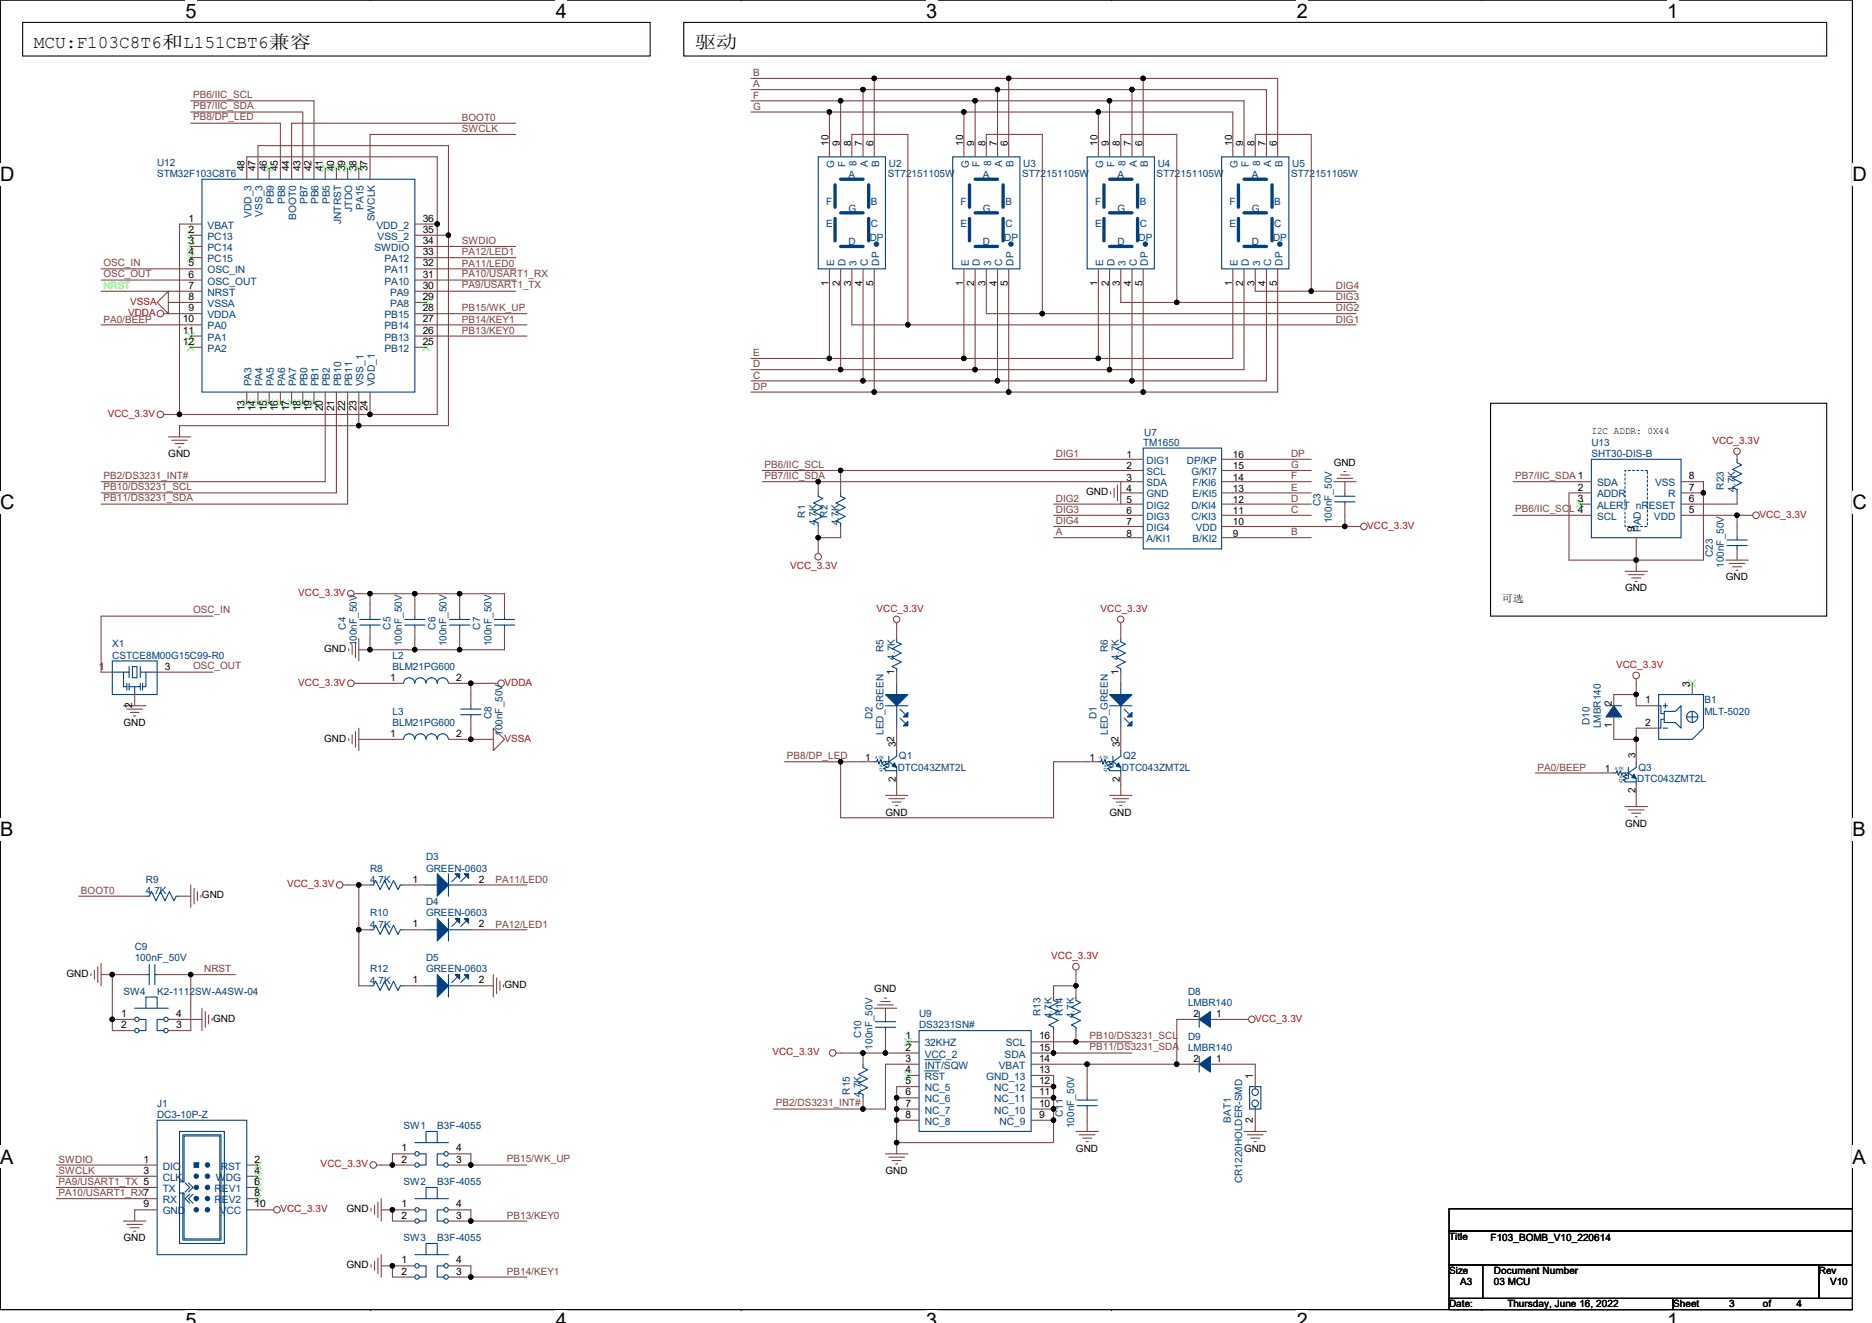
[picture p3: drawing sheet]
<svg xmlns="http://www.w3.org/2000/svg" width="297mm" height="210mm" viewBox="0 0 297 210" stroke-linecap="round" stroke-linejoin="round" font-family="sans-serif">
<defs><g id="words">
<g font-size="3.2">
<text x="29.4" y="2.8">5</text>
<text x="88.2" y="2.8">4</text>
<text x="147" y="2.8">3</text>
<text x="205.8" y="2.8">2</text>
<text x="264.5" y="2.8">1</text>
<text x="0" y="28.8">D</text>
<text x="293.9" y="28.8">D</text>
<text x="0" y="80.8">C</text>
<text x="293.9" y="80.8">C</text>
<text x="0" y="132.7">B</text>
<text x="293.9" y="132.7">B</text>
<text x="0" y="184.7">A</text>
<text x="293.9" y="184.7">A</text>
<text x="29.4" y="210.7">5</text>
<text x="88.2" y="210.7">4</text>
<text x="147" y="210.7">3</text>
<text x="205.8" y="210.7">2</text>
<text x="264.5" y="210.7">1</text>
</g>
<g font-size="2.8">
<text x="5.4" y="7.6">MCU:F103C8T6和L151CBT6兼容</text>
<text x="110.3" y="7.6">驱动</text>
</g>
<g font-size="1.6" fill="#804040">
<text x="30.6" y="15.5">PB6/IIC_SCL</text>
<text x="30.6" y="17.3">PB7/IIC_SDA</text>
<text x="119.5" y="17.4">G</text>
<text x="119.5" y="15.6">F</text>
<text x="119.5" y="13.9">A</text>
<text x="119.5" y="12.1">B</text>
<text x="30.6" y="19.1">PB8/DP_LED</text>
<text x="73.3" y="19.2">BOOT0</text>
<text x="73.3" y="21">SWCLK</text>
<text x="73.3" y="38.8">SWDIO</text>
<text x="73.3" y="40.5">PA12/LED1</text>
<text x="16.4" y="42.2">OSC_IN</text>
<text x="16.4" y="44">OSC_OUT</text>
<text x="73.3" y="44">PA10/USART1_RX</text>
<text x="73.3" y="45.8">PA9/USART1_TX</text>
<text x="73.3" y="42.3">PA11/LED0</text>
<text x="212" y="45.9">DIG4</text>
<text x="212" y="47.6">DIG3</text>
<text x="16.4" y="51.2">PA0/BEEP</text>
<text x="73.3" y="49.3">PB15/WK_UP</text>
<text x="73.3" y="51.2">PB14/KEY1</text>
<text x="73.3" y="53">PB13/KEY0</text>
<text x="212" y="49.4">DIG2</text>
<text x="212" y="51.2">DIG1</text>
<text x="119.5" y="58.3">D</text>
<text x="119.5" y="56.5">E</text>
<text x="119.5" y="61.9">DP</text>
<text x="119.5" y="60.1">C</text>
<text x="16.4" y="76">PB2/DS3231_INT#</text>
<text x="16.4" y="77.8">PB10/DS3231_SCL</text>
<text x="121.3" y="74.2">PB6/IIC_SCL</text>
<text x="121.3" y="76">PB7/IIC_SDA</text>
<text x="167.5" y="72.5">DIG1</text>
<text x="204.9" y="72.5">DP</text>
<text x="204.9" y="74.3">G</text>
<text x="204.9" y="76.1">F</text>
<text x="204.9" y="77.9">E</text>
<text x="240.4" y="76">PB7/IIC_SDA 1</text>
<text x="16.4" y="79.5">PB11/DS3231_SDA</text>
<text x="167.5" y="79.7">DIG2</text>
<text x="167.5" y="81.4">DIG3</text>
<text x="167.5" y="83.2">DIG4</text>
<text x="204.9" y="79.7">D</text>
<text x="204.9" y="81.4">C</text>
<text x="240.4" y="81.3">PB6/IIC_SCL 4</text>
<text x="167.5" y="85">A</text>
<text x="204.9" y="85">B</text>
<text x="30.6" y="97.3">OSC_IN</text>
<text x="30.6" y="106.2">OSC_OUT</text>
<text x="124.9" y="120.4">PB8/DP_LED</text>
<text x="244" y="122.3">PA0/BEEP</text>
<text x="12.8" y="141.9">BOOT0</text>
<text x="78.6" y="140.1">PA11/LED0</text>
<text x="78.6" y="147.2">PA12/LED1</text>
<text x="32.4" y="154.3">NRST</text>
<text x="172.9" y="164.9">PB10/DS3231_SCL</text>
<text x="172.9" y="166.7">PB11/DS3231_SDA</text>
<text x="123.1" y="175.6">PB2/DS3231_INT#</text>
<text x="9.3" y="184.6">SWDIO</text>
<text x="80.4" y="184.4">PB15/WK_UP</text>
<text x="9.3" y="186.3">SWCLK</text>
<text x="9.3" y="188">PA9/USART1_TX 5</text>
<text x="9.3" y="189.8">PA10/USART1_RX7</text>
<text x="80.4" y="193.4">PB13/KEY0</text>
<text x="80.4" y="202.3">PB14/KEY1</text>
</g>
<g font-size="1.6">
<text x="131.5" y="23.1" transform="rotate(-90 131.5 23.1)">10</text>
<text x="133.3" y="23.1" transform="rotate(-90 133.3 23.1)">9</text>
<text x="135" y="23.1" transform="rotate(-90 135 23.1)">8</text>
<text x="136.8" y="23.1" transform="rotate(-90 136.8 23.1)">7</text>
<text x="138.6" y="23.1" transform="rotate(-90 138.6 23.1)">6</text>
<text x="152.8" y="23.1" transform="rotate(-90 152.8 23.1)">10</text>
<text x="154.6" y="23.1" transform="rotate(-90 154.6 23.1)">9</text>
<text x="156.4" y="23.1" transform="rotate(-90 156.4 23.1)">8</text>
<text x="158.2" y="23.1" transform="rotate(-90 158.2 23.1)">7</text>
<text x="159.9" y="23.1" transform="rotate(-90 159.9 23.1)">6</text>
<text x="174.2" y="23.1" transform="rotate(-90 174.2 23.1)">10</text>
<text x="175.9" y="23.1" transform="rotate(-90 175.9 23.1)">9</text>
<text x="177.7" y="23.1" transform="rotate(-90 177.7 23.1)">8</text>
<text x="179.5" y="23.1" transform="rotate(-90 179.5 23.1)">7</text>
<text x="181.3" y="23.1" transform="rotate(-90 181.3 23.1)">6</text>
<text x="195.5" y="23.1" transform="rotate(-90 195.5 23.1)">10</text>
<text x="197.3" y="23.1" transform="rotate(-90 197.3 23.1)">9</text>
<text x="199" y="23.1" transform="rotate(-90 199 23.1)">8</text>
<text x="200.8" y="23.1" transform="rotate(-90 200.8 23.1)">7</text>
<text x="202.6" y="23.1" transform="rotate(-90 202.6 23.1)">6</text>
<text x="38.8" y="27.2" transform="rotate(-90 38.8 27.2)">48</text>
<text x="40.6" y="27.2" transform="rotate(-90 40.6 27.2)">47</text>
<text x="42.3" y="27.2" transform="rotate(-90 42.3 27.2)">46</text>
<text x="44.1" y="27.2" transform="rotate(-90 44.1 27.2)">45</text>
<text x="45.9" y="27.2" transform="rotate(-90 45.9 27.2)">44</text>
<text x="47.7" y="27.2" transform="rotate(-90 47.7 27.2)">43</text>
<text x="49.4" y="27.2" transform="rotate(-90 49.4 27.2)">42</text>
<text x="51.2" y="27.2" transform="rotate(-90 51.2 27.2)">41</text>
<text x="53" y="27.2" transform="rotate(-90 53 27.2)">40</text>
<text x="54.8" y="27.2" transform="rotate(-90 54.8 27.2)">39</text>
<text x="56.6" y="27.2" transform="rotate(-90 56.6 27.2)">38</text>
<text x="58.3" y="27.2" transform="rotate(-90 58.3 27.2)">37</text>
<text x="29.9" y="35.2">1</text>
<text x="67.1" y="35.2">36</text>
<text x="29.9" y="37">2</text>
<text x="29.9" y="38.7">3</text>
<text x="29.9" y="40.5">4</text>
<text x="67.1" y="37">35</text>
<text x="67.1" y="38.7">34</text>
<text x="67.1" y="40.5">33</text>
<text x="29.9" y="42.3">5</text>
<text x="29.9" y="44.1">6</text>
<text x="29.9" y="45.8">7</text>
<text x="29.9" y="47.6">8</text>
<text x="67.1" y="47.6">29</text>
<text x="67.1" y="45.8">30</text>
<text x="67.1" y="44.1">31</text>
<text x="67.1" y="42.3">32</text>
<text x="131.5" y="45.3" transform="rotate(-90 131.5 45.3)">1</text>
<text x="133.3" y="45.3" transform="rotate(-90 133.3 45.3)">2</text>
<text x="135" y="45.3" transform="rotate(-90 135 45.3)">3</text>
<text x="136.8" y="45.3" transform="rotate(-90 136.8 45.3)">4</text>
<text x="138.6" y="45.3" transform="rotate(-90 138.6 45.3)">5</text>
<text x="152.8" y="45.3" transform="rotate(-90 152.8 45.3)">1</text>
<text x="154.6" y="45.3" transform="rotate(-90 154.6 45.3)">2</text>
<text x="156.4" y="45.3" transform="rotate(-90 156.4 45.3)">3</text>
<text x="158.2" y="45.3" transform="rotate(-90 158.2 45.3)">4</text>
<text x="159.9" y="45.3" transform="rotate(-90 159.9 45.3)">5</text>
<text x="174.2" y="45.3" transform="rotate(-90 174.2 45.3)">1</text>
<text x="175.9" y="45.3" transform="rotate(-90 175.9 45.3)">2</text>
<text x="177.7" y="45.3" transform="rotate(-90 177.7 45.3)">3</text>
<text x="179.5" y="45.3" transform="rotate(-90 179.5 45.3)">4</text>
<text x="181.3" y="45.3" transform="rotate(-90 181.3 45.3)">5</text>
<text x="195.5" y="45.3" transform="rotate(-90 195.5 45.3)">1</text>
<text x="197.3" y="45.3" transform="rotate(-90 197.3 45.3)">2</text>
<text x="199" y="45.3" transform="rotate(-90 199 45.3)">3</text>
<text x="200.8" y="45.3" transform="rotate(-90 200.8 45.3)">4</text>
<text x="202.6" y="45.3" transform="rotate(-90 202.6 45.3)">5</text>
<text x="29" y="51.2">10</text>
<text x="29" y="53">11</text>
<text x="29.9" y="49.4">9</text>
<text x="67.1" y="53">26</text>
<text x="67.1" y="51.2">27</text>
<text x="67.1" y="49.4">28</text>
<text x="29" y="54.7">12</text>
<text x="67.1" y="54.7">25</text>
<text x="38.8" y="65.3" transform="rotate(-90 38.8 65.3)">13</text>
<text x="40.6" y="65.3" transform="rotate(-90 40.6 65.3)">14</text>
<text x="42.3" y="65.3" transform="rotate(-90 42.3 65.3)">15</text>
<text x="44.1" y="65.3" transform="rotate(-90 44.1 65.3)">16</text>
<text x="45.9" y="65.3" transform="rotate(-90 45.9 65.3)">17</text>
<text x="47.7" y="65.3" transform="rotate(-90 47.7 65.3)">18</text>
<text x="49.4" y="65.3" transform="rotate(-90 49.4 65.3)">19</text>
<text x="51.2" y="65.3" transform="rotate(-90 51.2 65.3)">20</text>
<text x="53" y="65.3" transform="rotate(-90 53 65.3)">21</text>
<text x="54.8" y="65.3" transform="rotate(-90 54.8 65.3)">22</text>
<text x="56.6" y="65.3" transform="rotate(-90 56.6 65.3)">23</text>
<text x="58.3" y="65.3" transform="rotate(-90 58.3 65.3)">24</text>
<text x="252.5" y="68.8">I2C ADDR: 0X44</text>
<text x="26.7" y="72.5">GND</text>
<text x="178.7" y="72.7">1</text>
<text x="178.7" y="74.5">2</text>
<text x="178.7" y="76.3">3</text>
<text x="195.6" y="72.7">16</text>
<text x="195.6" y="76.3">14</text>
<text x="195.6" y="74.5">15</text>
<text x="211.6" y="74">GND</text>
<text x="250.4" y="77.9">2</text>
<text x="268" y="76.1">8</text>
<text x="268" y="77.9">7</text>
<text x="172.3" y="78.6">GND</text>
<text x="178.7" y="78">4</text>
<text x="178.7" y="79.8">5</text>
<text x="178.7" y="81.6">6</text>
<text x="178.7" y="83.4">7</text>
<text x="195.6" y="83.4">10</text>
<text x="195.6" y="81.6">11</text>
<text x="195.6" y="79.8">12</text>
<text x="195.6" y="78">13</text>
<text x="250.4" y="79.6">3</text>
<text x="268" y="81.4">5</text>
<text x="268" y="79.6">6</text>
<text x="178.7" y="85.2">8</text>
<text x="195.6" y="85.2">9</text>
<text x="259.3" y="84.5" transform="rotate(-90 259.3 84.5)">9</text>
<text x="238.3" y="95.5">可选</text>
<text x="257.8" y="93.9">GND</text>
<text x="273.9" y="92.1">GND</text>
<text x="15.7" y="106.3">1</text>
<text x="26.2" y="106.3">3</text>
<text x="51.4" y="103.5">GND</text>
<text x="141.9" y="107.2" transform="rotate(-90 141.9 107.2)">1</text>
<text x="177.5" y="107.2" transform="rotate(-90 177.5 107.2)">1</text>
<text x="21" y="112.4" transform="rotate(-90 21 112.4)">2</text>
<text x="61.9" y="108.1">1</text>
<text x="72.4" y="108.1">2</text>
<text x="255.8" y="112" transform="rotate(-90 255.8 112)">2</text>
<text x="261" y="111.6">1</text>
<text x="268.1" y="109" transform="rotate(-90 268.1 109)">3</text>
<text x="19.6" y="115.2">GND</text>
<text x="51.4" y="117.7">GND</text>
<text x="61.9" y="117">1</text>
<text x="72.4" y="117">2</text>
<text x="142.2" y="118.6" transform="rotate(-90 142.2 118.6)">32</text>
<text x="177.7" y="118.6" transform="rotate(-90 177.7 118.6)">32</text>
<text x="255.8" y="115.6" transform="rotate(-90 255.8 115.6)">1</text>
<text x="261" y="115.2">2</text>
<text x="137.3" y="120.7">1</text>
<text x="142.2" y="124.1" transform="rotate(-90 142.2 124.1)">2</text>
<text x="172.9" y="120.7">1</text>
<text x="177.7" y="124.1" transform="rotate(-90 177.7 124.1)">2</text>
<text x="254.7" y="122.5">1</text>
<text x="259.5" y="125.9" transform="rotate(-90 259.5 125.9)">2</text>
<text x="259.5" y="120.4" transform="rotate(-90 259.5 120.4)">3</text>
<text x="140.5" y="129.4">GND</text>
<text x="176.1" y="129.4">GND</text>
<text x="257.8" y="131.2">GND</text>
<text x="32" y="142.6">GND</text>
<text x="65.5" y="140.1">1</text>
<text x="76" y="140.1">2</text>
<text x="65.5" y="147.2">1</text>
<text x="76" y="147.2">2</text>
<text x="10.5" y="155">GND</text>
<text x="19.2" y="161.4">1</text>
<text x="28" y="161.4">4</text>
<text x="65.5" y="156.1">1</text>
<text x="76" y="156.1">2</text>
<text x="80" y="156.8">GND</text>
<text x="138.7" y="157.5">GND</text>
<text x="189.4" y="161.4">2</text>
<text x="193" y="161.4">1</text>
<text x="19.2" y="163.2">2</text>
<text x="28" y="163.2">3</text>
<text x="33.8" y="162.2">GND</text>
<text x="143.7" y="165">1</text>
<text x="143.7" y="166.8">2</text>
<text x="164.9" y="165">16</text>
<text x="164.9" y="166.8">15</text>
<text x="143.7" y="172.1">5</text>
<text x="143.7" y="173.9">6</text>
<text x="143.7" y="168.5">3</text>
<text x="143.7" y="170.3">4</text>
<text x="164.9" y="168.5">14</text>
<text x="164.9" y="173.9">11</text>
<text x="164.9" y="172.1">12</text>
<text x="164.9" y="170.3">13</text>
<text x="189.4" y="168.6">2</text>
<text x="193" y="168.6">1</text>
<text x="198.8" y="171.2" transform="rotate(-90 198.8 171.2)">1</text>
<text x="143.7" y="175.6">7</text>
<text x="143.7" y="177.4">8</text>
<text x="164.9" y="177.4">9</text>
<text x="164.9" y="175.6">10</text>
<text x="198.8" y="178.2" transform="rotate(-90 198.8 178.2)">2</text>
<text x="22.8" y="184.5">1</text>
<text x="40.4" y="184.5">2</text>
<text x="63.7" y="182.8">1</text>
<text x="63.7" y="184.5">2</text>
<text x="72.4" y="182.8">4</text>
<text x="72.4" y="184.5">3</text>
<text x="170.7" y="182.8">GND</text>
<text x="197.4" y="182.8">GND</text>
<text x="22.8" y="186.3">3</text>
<text x="22.8" y="191.6">9</text>
<text x="40.4" y="188.1">6</text>
<text x="40.4" y="189.9">8</text>
<text x="40.4" y="186.3">4</text>
<text x="40.4" y="191.6">10</text>
<text x="63.7" y="191.6">1</text>
<text x="72.4" y="191.6">4</text>
<text x="140.5" y="186.3">GND</text>
<text x="19.6" y="197">GND</text>
<text x="55" y="192.4">GND</text>
<text x="63.7" y="193.4">2</text>
<text x="72.4" y="193.4">3</text>
<text x="229.9" y="196.8">Title</text>
<text x="236.5" y="197">F103_BOMB_V10_220614</text>
<text x="55" y="201.3">GND</text>
<text x="63.7" y="200.5">1</text>
<text x="63.7" y="202.3">2</text>
<text x="72.4" y="200.5">4</text>
<text x="72.4" y="202.3">3</text>
<text x="229.9" y="202.2">Size</text>
<text x="231.7" y="203.9">A3</text>
<text x="237" y="203.9">03 MCU</text>
<text x="237" y="202.2">Document Number</text>
<text x="288.6" y="202.2">Rev</text>
<text x="290.4" y="203.9">V10</text>
<text x="229.9" y="207.5">Date:</text>
<text x="239.2" y="207.5">Thursday, June 16, 2022</text>
<text x="265.5" y="207.5">Sheet</text>
<text x="274.4" y="207.5">3</text>
<text x="279.7" y="207.5">of</text>
<text x="285" y="207.5">4</text>
</g>
<g font-size="1.6" fill="#004080">
<text x="24.9" y="26.3">U12</text>
<text x="24.9" y="28.1">STM32F103C8T6</text>
<text x="132.4" y="26.7" transform="rotate(-90 132.4 26.7)">G</text>
<text x="134.2" y="26.5" transform="rotate(-90 134.2 26.5)">F</text>
<text x="134.6" y="28.3">A</text>
<text x="135.9" y="26.3" transform="rotate(-90 135.9 26.3)">8</text>
<text x="137.7" y="26.5" transform="rotate(-90 137.7 26.5)">A</text>
<text x="139.5" y="26.5" transform="rotate(-90 139.5 26.5)">B</text>
<text x="140.9" y="28.1">ST72151105W</text>
<text x="141" y="26.5">U2</text>
<text x="153.7" y="26.7" transform="rotate(-90 153.7 26.7)">G</text>
<text x="155.5" y="26.5" transform="rotate(-90 155.5 26.5)">F</text>
<text x="156" y="28.3">A</text>
<text x="157.3" y="26.3" transform="rotate(-90 157.3 26.3)">8</text>
<text x="159" y="26.5" transform="rotate(-90 159 26.5)">A</text>
<text x="160.8" y="26.5" transform="rotate(-90 160.8 26.5)">B</text>
<text x="162.2" y="28.1">ST72151105W</text>
<text x="162.4" y="26.5">U3</text>
<text x="175" y="26.7" transform="rotate(-90 175 26.7)">G</text>
<text x="176.8" y="26.5" transform="rotate(-90 176.8 26.5)">F</text>
<text x="177.3" y="28.3">A</text>
<text x="178.6" y="26.3" transform="rotate(-90 178.6 26.3)">8</text>
<text x="180.4" y="26.5" transform="rotate(-90 180.4 26.5)">A</text>
<text x="182.2" y="26.5" transform="rotate(-90 182.2 26.5)">B</text>
<text x="183.5" y="28.1">ST72151105W</text>
<text x="183.7" y="26.5">U4</text>
<text x="196.4" y="26.7" transform="rotate(-90 196.4 26.7)">G</text>
<text x="198.2" y="26.5" transform="rotate(-90 198.2 26.5)">F</text>
<text x="198.6" y="28.3">A</text>
<text x="199.9" y="26.3" transform="rotate(-90 199.9 26.3)">8</text>
<text x="201.7" y="26.5" transform="rotate(-90 201.7 26.5)">A</text>
<text x="203.5" y="26.5" transform="rotate(-90 203.5 26.5)">B</text>
<text x="204.9" y="28.1">ST72151105W</text>
<text x="205" y="26.5">U5</text>
<text x="39.9" y="34.6" transform="rotate(-90 39.9 34.6)">VDD_3</text>
<text x="41.7" y="34.4" transform="rotate(-90 41.7 34.4)">VSS_3</text>
<text x="43.5" y="32.4" transform="rotate(-90 43.5 32.4)">PB9</text>
<text x="45.2" y="32.4" transform="rotate(-90 45.2 32.4)">PB8</text>
<text x="47" y="34.9" transform="rotate(-90 47 34.9)">BOOT0</text>
<text x="48.8" y="32.4" transform="rotate(-90 48.8 32.4)">PB7</text>
<text x="50.6" y="32.4" transform="rotate(-90 50.6 32.4)">PB6</text>
<text x="52.3" y="32.4" transform="rotate(-90 52.3 32.4)">PB5</text>
<text x="54.1" y="35.6" transform="rotate(-90 54.1 35.6)">JNTRST</text>
<text x="55.9" y="33.6" transform="rotate(-90 55.9 33.6)">JTDO</text>
<text x="57.7" y="33.3" transform="rotate(-90 57.7 33.3)">PA15</text>
<text x="59.5" y="35.1" transform="rotate(-90 59.5 35.1)">SWCLK</text>
<text x="131.1" y="32.5">F</text>
<text x="134.6" y="33.6">G</text>
<text x="138.2" y="32.5">B</text>
<text x="152.4" y="32.5">F</text>
<text x="156" y="33.6">G</text>
<text x="159.5" y="32.5">B</text>
<text x="173.8" y="32.5">F</text>
<text x="177.3" y="33.6">G</text>
<text x="180.9" y="32.5">B</text>
<text x="195.1" y="32.5">F</text>
<text x="198.6" y="33.6">G</text>
<text x="202.2" y="32.5">B</text>
<text x="32.9" y="36.3">VBAT</text>
<text x="32.9" y="38.1">PC13</text>
<text x="32.9" y="39.8">PC14</text>
<text x="32.9" y="41.6">PC15</text>
<text x="59.4" y="39.8">SWDIO</text>
<text x="59.8" y="36.3">VDD_2</text>
<text x="59.9" y="38.1">VSS_2</text>
<text x="61" y="41.6">PA12</text>
<text x="131.1" y="36.1">E</text>
<text x="134.6" y="38.9">D</text>
<text x="138" y="38.2">DP</text>
<text x="138.2" y="36.1">C</text>
<text x="152.4" y="36.1">E</text>
<text x="156" y="38.9">D</text>
<text x="159.3" y="38.2">DP</text>
<text x="159.5" y="36.1">C</text>
<text x="173.8" y="36.1">E</text>
<text x="177.3" y="38.9">D</text>
<text x="180.7" y="38.2">DP</text>
<text x="180.9" y="36.1">C</text>
<text x="195.1" y="36.1">E</text>
<text x="198.6" y="38.9">D</text>
<text x="202" y="38.2">DP</text>
<text x="202.2" y="36.1">C</text>
<text x="32.9" y="43.4">OSC_IN</text>
<text x="32.9" y="45.2">OSC_OUT</text>
<text x="32.9" y="46.9">NRST</text>
<text x="61" y="45.2">PA10</text>
<text x="61" y="43.4">PA11</text>
<text x="61.9" y="46.9">PA9</text>
<text x="132.4" y="42.1" transform="rotate(-90 132.4 42.1)">E</text>
<text x="134.2" y="42.1" transform="rotate(-90 134.2 42.1)">D</text>
<text x="135.9" y="42.1" transform="rotate(-90 135.9 42.1)">3</text>
<text x="137.7" y="42.1" transform="rotate(-90 137.7 42.1)">C</text>
<text x="139.5" y="42.1" transform="rotate(-90 139.5 42.1)">DP</text>
<text x="153.7" y="42.1" transform="rotate(-90 153.7 42.1)">E</text>
<text x="155.5" y="42.1" transform="rotate(-90 155.5 42.1)">D</text>
<text x="157.3" y="42.1" transform="rotate(-90 157.3 42.1)">3</text>
<text x="159" y="42.1" transform="rotate(-90 159 42.1)">C</text>
<text x="160.8" y="42.1" transform="rotate(-90 160.8 42.1)">DP</text>
<text x="175" y="42.1" transform="rotate(-90 175 42.1)">E</text>
<text x="176.8" y="42.1" transform="rotate(-90 176.8 42.1)">D</text>
<text x="178.6" y="42.1" transform="rotate(-90 178.6 42.1)">3</text>
<text x="180.4" y="42.1" transform="rotate(-90 180.4 42.1)">C</text>
<text x="182.2" y="42.1" transform="rotate(-90 182.2 42.1)">DP</text>
<text x="196.4" y="42.1" transform="rotate(-90 196.4 42.1)">E</text>
<text x="198.2" y="42.1" transform="rotate(-90 198.2 42.1)">D</text>
<text x="199.9" y="42.1" transform="rotate(-90 199.9 42.1)">3</text>
<text x="201.7" y="42.1" transform="rotate(-90 201.7 42.1)">C</text>
<text x="203.5" y="42.1" transform="rotate(-90 203.5 42.1)">DP</text>
<text x="32.9" y="48.7">VSSA</text>
<text x="32.9" y="50.5">VDDA</text>
<text x="32.9" y="52.3">PA0</text>
<text x="61" y="52.3">PB14</text>
<text x="61" y="50.5">PB15</text>
<text x="61.9" y="48.7">PA8</text>
<text x="32.9" y="54.1">PA1</text>
<text x="32.9" y="55.8">PA2</text>
<text x="61" y="55.8">PB12</text>
<text x="61" y="54.1">PB13</text>
<text x="39.9" y="61.3" transform="rotate(-90 39.9 61.3)">PA3</text>
<text x="41.7" y="61.3" transform="rotate(-90 41.7 61.3)">PA4</text>
<text x="43.5" y="61.3" transform="rotate(-90 43.5 61.3)">PA5</text>
<text x="45.2" y="61.3" transform="rotate(-90 45.2 61.3)">PA6</text>
<text x="47" y="61.3" transform="rotate(-90 47 61.3)">PA7</text>
<text x="48.8" y="61.3" transform="rotate(-90 48.8 61.3)">PB0</text>
<text x="50.6" y="61.3" transform="rotate(-90 50.6 61.3)">PB1</text>
<text x="52.3" y="61.3" transform="rotate(-90 52.3 61.3)">PB2</text>
<text x="54.1" y="61.3" transform="rotate(-90 54.1 61.3)">PB10</text>
<text x="55.9" y="61.3" transform="rotate(-90 55.9 61.3)">PB11</text>
<text x="57.7" y="61.3" transform="rotate(-90 57.7 61.3)">VSS_1</text>
<text x="59.5" y="61.3" transform="rotate(-90 59.5 61.3)">VDD_1</text>
<text x="181.4" y="70.8">TM1650</text>
<text x="181.6" y="69.2">U7</text>
<text x="252.5" y="70.8">U13</text>
<text x="181.9" y="73.6">DIG1</text>
<text x="181.9" y="75.4">SCL</text>
<text x="181.9" y="77.2">SDA</text>
<text x="188.3" y="73.6">DP/KP</text>
<text x="189" y="75.4">G/KI7</text>
<text x="189.2" y="77.2">F/KI6</text>
<text x="252.5" y="72.5">SHT30-DIS-B</text>
<text x="253.4" y="77.2">SDA</text>
<text x="262.6" y="77.2">VSS</text>
<text x="273.6" y="77.7" transform="rotate(-90 273.6 77.7)">R23</text>
<text x="127.8" y="82.1" transform="rotate(-90 127.8 82.1)">R1</text>
<text x="129.5" y="83.4" transform="rotate(-90 129.5 83.4)">4.7K</text>
<text x="131.3" y="82.1" transform="rotate(-90 131.3 82.1)">R2</text>
<text x="133.1" y="83.4" transform="rotate(-90 133.1 83.4)">4.7K</text>
<text x="181.9" y="78.9">GND</text>
<text x="181.9" y="80.7">DIG2</text>
<text x="181.9" y="82.5">DIG3</text>
<text x="189" y="82.5">C/KI3</text>
<text x="189" y="80.7">D/KI4</text>
<text x="189.2" y="78.9">E/KI5</text>
<text x="209.5" y="80.4" transform="rotate(-90 209.5 80.4)">C3</text>
<text x="211.3" y="83" transform="rotate(-90 211.3 83)">100nF_50V</text>
<text x="253.4" y="79">ADDR</text>
<text x="253.4" y="80.7">ALERT nRESET</text>
<text x="253.4" y="82.5">SCL</text>
<text x="262.4" y="82.5">VDD</text>
<text x="264.7" y="79">R</text>
<text x="275.3" y="78.1" transform="rotate(-90 275.3 78.1)">4.7K</text>
<text x="181.9" y="84.3">DIG4</text>
<text x="181.9" y="86">A/KI1</text>
<text x="189.2" y="86">B/KI2</text>
<text x="189.8" y="84.3">VDD</text>
<text x="260.4" y="84.5" transform="rotate(-90 260.4 84.5)">PAD</text>
<text x="271.8" y="88.4" transform="rotate(-90 271.8 88.4)">C23</text>
<text x="273.6" y="90.1" transform="rotate(-90 273.6 90.1)">100nF_50V</text>
<text x="54.9" y="99.9" transform="rotate(-90 54.9 99.9)">C4</text>
<text x="62" y="99.9" transform="rotate(-90 62 99.9)">C5</text>
<text x="69.1" y="99.9" transform="rotate(-90 69.1 99.9)">C6</text>
<text x="76.2" y="99.9" transform="rotate(-90 76.2 99.9)">C7</text>
<text x="17.8" y="102.8">X1</text>
<text x="17.8" y="104.5">CSTCE8M00G15C99-R0</text>
<text x="56.6" y="102.6" transform="rotate(-90 56.6 102.6)">100nF_50V</text>
<text x="62.3" y="104.5">L2</text>
<text x="62.3" y="106.3">BLM21PG600</text>
<text x="63.8" y="102.6" transform="rotate(-90 63.8 102.6)">100nF_50V</text>
<text x="70.9" y="102.6" transform="rotate(-90 70.9 102.6)">100nF_50V</text>
<text x="78" y="102.6" transform="rotate(-90 78 102.6)">100nF_50V</text>
<text x="140.2" y="103.5" transform="rotate(-90 140.2 103.5)">R5</text>
<text x="142" y="104.7" transform="rotate(-90 142 104.7)">4.7K</text>
<text x="175.8" y="103.5" transform="rotate(-90 175.8 103.5)">R6</text>
<text x="177.5" y="104.7" transform="rotate(-90 177.5 104.7)">4.7K</text>
<text x="62.3" y="113.4">L3</text>
<text x="270.5" y="111.7">B1</text>
<text x="270.5" y="113.4">MLT-5020</text>
<text x="62.3" y="115.2">BLM21PG600</text>
<text x="78" y="114.2" transform="rotate(-90 78 114.2)">C8</text>
<text x="79.8" y="116.8" transform="rotate(-90 79.8 116.8)">100nF_50V</text>
<text x="138.4" y="114.2" transform="rotate(-90 138.4 114.2)">D2</text>
<text x="140.2" y="116.6" transform="rotate(-90 140.2 116.6)">LED_GREEN</text>
<text x="174" y="114.2" transform="rotate(-90 174 114.2)">D1</text>
<text x="175.8" y="116.6" transform="rotate(-90 175.8 116.6)">LED_GREEN</text>
<text x="252.2" y="115" transform="rotate(-90 252.2 115)">D10</text>
<text x="254" y="115.6" transform="rotate(-90 254 115.6)">LMBR140</text>
<text x="142.4" y="122.3">DTC043ZMT2L</text>
<text x="142.6" y="120.5">Q1</text>
<text x="178" y="122.3">DTC043ZMT2L</text>
<text x="178.2" y="120.5">Q2</text>
<text x="259.8" y="124.1">DTC043ZMT2L</text>
<text x="260" y="122.3">Q3</text>
<text x="67.6" y="136.5">D3</text>
<text x="23.2" y="140.1">R9</text>
<text x="23.2" y="141.9">4.7K</text>
<text x="58.7" y="138.3">R8</text>
<text x="58.7" y="140.1">4.7K</text>
<text x="67.6" y="143.7">D4</text>
<text x="67.6" y="138.3">GREEN-0603</text>
<text x="58.7" y="145.4">R10</text>
<text x="58.7" y="147.2">4.7K</text>
<text x="67.6" y="145.4">GREEN-0603</text>
<text x="21.4" y="150.8">C9</text>
<text x="21.4" y="152.5">100nF_50V</text>
<text x="58.7" y="154.3">R12</text>
<text x="67.6" y="152.5">D5</text>
<text x="67.6" y="154.3">GREEN-0603</text>
<text x="19.6" y="157.9">SW4</text>
<text x="24.9" y="157.9">K2-1112SW-A4SW-04</text>
<text x="58.7" y="156.1">4.7K</text>
<text x="145.8" y="161.4">U9</text>
<text x="165.1" y="161.3" transform="rotate(-90 165.1 161.3)">R13</text>
<text x="166.9" y="161.6" transform="rotate(-90 166.9 161.6)">4.7K</text>
<text x="168.7" y="161.3" transform="rotate(-90 168.7 161.3)">R14</text>
<text x="170.4" y="161.6" transform="rotate(-90 170.4 161.6)">4.7K</text>
<text x="188.5" y="157.9">D8</text>
<text x="188.5" y="159.7">LMBR140</text>
<text x="136.6" y="164.8" transform="rotate(-90 136.6 164.8)">C10</text>
<text x="138.4" y="166.6" transform="rotate(-90 138.4 166.6)">100nF_50V</text>
<text x="145.8" y="163.2">DS3231SN#</text>
<text x="146.7" y="166.1">32KHZ</text>
<text x="146.7" y="167.9">VCC_2</text>
<text x="159.4" y="167.9">SDA</text>
<text x="159.6" y="166.1">SCL</text>
<text x="188.5" y="165">D9</text>
<text x="188.5" y="166.8">LMBR140</text>
<text x="134.9" y="173.7" transform="rotate(-90 134.9 173.7)">R15</text>
<text x="146.7" y="169.6">INT/SQW</text>
<text x="146.7" y="171.4">RST</text>
<text x="146.7" y="173.2">NC_5</text>
<text x="156.5" y="171.4">GND_13</text>
<text x="157.7" y="173.2">NC_12</text>
<text x="158.5" y="169.6">VBAT</text>
<text x="24.9" y="175.7">J1</text>
<text x="24.9" y="177.4">DC3-10P-Z</text>
<text x="64" y="179.2">SW1</text>
<text x="69.4" y="179.2">B3F-4055</text>
<text x="136.6" y="174.1" transform="rotate(-90 136.6 174.1)">4.7K</text>
<text x="146.7" y="175">NC_6</text>
<text x="146.7" y="176.7">NC_7</text>
<text x="146.7" y="178.5">NC_8</text>
<text x="157.7" y="176.7">NC_10</text>
<text x="157.7" y="175">NC_11</text>
<text x="158.6" y="178.5">NC_9</text>
<text x="168.7" y="177.3" transform="rotate(-90 168.7 177.3)">C11</text>
<text x="170.4" y="179" transform="rotate(-90 170.4 179)">100nF_50V</text>
<text x="195.3" y="178.2" transform="rotate(-90 195.3 178.2)">BAT1</text>
<text x="25.8" y="185.6">DIO</text>
<text x="35" y="185.6">RST</text>
<text x="25.8" y="187.4">CLK</text>
<text x="25.8" y="189.2">TX</text>
<text x="25.8" y="191">RX</text>
<text x="34.1" y="189.2">REV1</text>
<text x="34.1" y="191">REV2</text>
<text x="34.3" y="187.4">WDG</text>
<text x="64" y="188.1">SW2</text>
<text x="69.4" y="188.1">B3F-4055</text>
<text x="197.1" y="187.7" transform="rotate(-90 197.1 187.7)">CR1220HOLDER-SMD</text>
<text x="25.8" y="192.7">GND</text>
<text x="34.9" y="192.7">VCC</text>
<text x="64" y="197">SW3</text>
<text x="69.4" y="197">B3F-4055</text>
</g>
<text font-size="1.6" fill="#0f0" x="16.4" y="45.9">NRST</text>
<g font-size="1.6" fill="#f00">
<text x="20.3" y="50.1">VDDA</text>
<text x="20.7" y="48.4">VSSA</text>
<text x="17.1" y="66.1">VCC_3.3V</text>
<text x="271.7" y="70.4">VCC_3.3V</text>
<text x="217" y="83.9">VCC_3.3V</text>
<text x="279.2" y="82.1">VCC_3.3V</text>
<text x="47.3" y="94.6">VCC_3.3V</text>
<text x="125.4" y="90.3">VCC_3.3V</text>
<text x="139.1" y="97.1">VCC_3.3V</text>
<text x="174.6" y="97.1">VCC_3.3V</text>
<text x="256.4" y="106">VCC_3.3V</text>
<text x="47.3" y="108.8">VCC_3.3V</text>
<text x="80" y="108.8">VDDA</text>
<text x="80" y="117.7">VSSA</text>
<text x="45.5" y="140.8">VCC_3.3V</text>
<text x="166.8" y="152.2">VCC_3.3V</text>
<text x="122.6" y="167.5">VCC_3.3V</text>
<text x="199.2" y="162.2">VCC_3.3V</text>
<text x="50.9" y="185.3">VCC_3.3V</text>
<text x="44.5" y="192.4">VCC_3.3V</text>
</g>
<g font-size=".7" fill="#004080">
<text x="138.9" y="120.5">4.7K</text>
<text x="140.1" y="122.5" transform="rotate(-90 140.1 122.5)">47K</text>
<text x="174.5" y="120.5">4.7K</text>
<text x="175.7" y="122.5" transform="rotate(-90 175.7 122.5)">47K</text>
<text x="256.2" y="122.3">4.7K</text>
<text x="257.4" y="124.3" transform="rotate(-90 257.4 124.3)">47K</text>
</g>
</g></defs>
<path d="M0 0h293.9v207.9h-293.9z" fill="none" stroke="#000" stroke-width=".17"/>
<g fill="#fff">
<path d="M29.4 0h1.8v3.5h-1.8z"/>
<path d="M29.4 207.9h1.8v2h-1.8z"/>
</g>
<path d="M58.8 0h.1M58.8 207.9h.1" fill="none" stroke="#000" stroke-width=".17"/>
<g fill="#fff">
<path d="M88.2 0h1.8v3.5h-1.8z"/>
<path d="M88.2 207.9h1.8v2h-1.8z"/>
</g>
<path d="M117.6 0h.1M117.6 207.9h.1" fill="none" stroke="#000" stroke-width=".17"/>
<g fill="#fff">
<path d="M147 0h1.7v3.5h-1.7z"/>
<path d="M147 207.9h1.7v2h-1.7z"/>
</g>
<path d="M176.4 0h.1M176.4 207.9h.1" fill="none" stroke="#000" stroke-width=".17"/>
<g fill="#fff">
<path d="M205.8 0h1.7v3.5h-1.7z"/>
<path d="M205.8 207.9h1.7v2h-1.7z"/>
</g>
<path d="M235.2 0h.1M235.2 207.9h.1" fill="none" stroke="#000" stroke-width=".17"/>
<g fill="#fff">
<path d="M264.5 0h1.8v3.5h-1.8z"/>
<path d="M264.5 207.9h1.8v2h-1.8z"/>
<path d="M0 26h2.3v3.5h-2.3z"/>
<path d="M293.9 26h2.3v3.5h-2.3z"/>
<path d="M0 77.9h2.3v3.5h-2.3z"/>
<path d="M293.9 77.9h2.3v3.5h-2.3z"/>
</g>
<path d="M0 52h.1M293.9 52h.1" fill="none" stroke="#000" stroke-width=".17"/>
<g fill="#fff">
<path d="M0 129.9h2.1v3.5h-2.1z"/>
<path d="M293.9 129.9h2.1v3.5h-2.1z"/>
</g>
<path d="M0 103.9h.1M293.9 103.9h.1" fill="none" stroke="#000" stroke-width=".17"/>
<g fill="#fff">
<path d="M0 181.9h2.2v3.5h-2.2z"/>
<path d="M293.9 181.9h2.2v3.5h-2.2z"/>
</g>
<path d="M3.6 3.6h99.6v5.3h-99.6zM108.5 3.6h181.4v5.3h-181.4zM236.5 64h53.4v33.8h-53.4zM0 155.9h.1M293.9 155.9h.1M229.9 191.9h64v3.5h-64zM229.9 195.4h64v5.3h-64zM229.9 200.7h5.4v5.4h-5.4zM229.9 206.1h35.6v1.8h-35.6zM235.3 200.7h53.3v5.4h-53.3zM265.5 206.1h28.4v1.8h-28.4zM288.6 200.7h5.3v5.4h-5.3z" fill="none" stroke="#000" stroke-width=".17"/>
<g fill="none" stroke="#804040" stroke-width=".17">
<path d="M30.3 19.6h14.2v8.8M30.3 16h19.5v12.4M30.3 17.8h17.7v10.6M81.8 19.6h-35.5v8.8M119.2 12.4h19.5M119.2 16h14.2M119.2 14.2h17.7M119.2 17.8h12.4M131.6 17.8v7.1M131.6 17.8h21.3M133.4 16v8.9M133.4 16h21.3"/>
<path d="M136.9 14.2v10.7M136.9 14.2h21.4M138.7 12.4v12.5M138.7 12.4h21.4M152.9 17.8v7.1M152.9 17.8h21.4M154.7 16v8.9M154.7 16h21.4M158.3 14.2v10.7M158.3 14.2h21.3M160.1 12.4h21.3M160.1 12.4v12.5"/>
<path d="M174.3 17.8h21.3v7.1M174.3 17.8v7.1M176.1 16h21.3v8.9M176.1 16v8.9M179.6 14.2h21.4v10.7M179.6 14.2v10.7M181.4 12.4h21.3v12.5M181.4 12.4v12.5M30.3 37.3h1.7M30.3 39.1h1.7M32 35.6h-3.5v30.2M39.2 28.4v-3.5h30.2v10.7"/>
<path d="M40.9 28.4v-5.3h30.3v14.2M42.7 26.7v1.7M51.6 26.7v1.7M53.4 26.7v1.7M55.2 26.7v1.7M56.9 26.7v1.7M65.8 39.1h16M65.8 37.3h5.4M65.8 35.6h3.6M69.4 35.6v30.2h-10.7M71.2 37.3v30.3h-14.3M81.8 21.3h-23.1v7.1"/>
<path d="M135.2 24.9v-3.6h8.9v30.3M156.5 24.9v-3.6h8.9v28.5M177.8 24.9v-3.6h8.9v26.7M199.2 24.9v-3.6h8.9v24.9M16 42.7h16M16 44.4h16M16 46.2h16M16 51.6h16M26 49.8h6M26.7 46.2v3.6l-1.8-1.8zM26.7 48h5.3M30.3 40.9h1.7"/>
<path d="M30.3 53.3h1.7M30.3 55.1h1.7M65.8 55.1h1.8M65.8 53.3h17.8M65.8 51.6h17.8M65.8 49.8h17.8M65.8 48h1.8M65.8 46.2h16M65.8 44.4h16M65.8 42.7h16M65.8 40.9h16M119.2 56.9h12.4"/>
<path d="M119.2 58.7h14.2M131.6 42.7v14.2M131.6 56.9h21.3M133.4 42.7v16M133.4 58.7h21.3M135.2 42.7v8.9h8.9M136.9 42.7v17.8M138.7 42.7v19.5M144.1 51.6h71.1M152.9 42.7v14.2M152.9 56.9h21.4M154.7 42.7v16"/>
<path d="M154.7 58.7h21.4M156.5 42.7v7.1h8.9M158.3 42.7v17.8M160.1 42.7v19.5M165.4 49.8h49.8M174.3 42.7v14.2M176.1 42.7v16M177.8 42.7v5.3h8.9M179.6 42.7v17.8M181.4 42.7v19.5M186.7 48h28.5M195.6 42.7v14.2h-21.3"/>
<path d="M197.4 42.7v16h-21.3M199.2 42.7v3.5h8.9M201 42.7v17.8h-21.4M202.7 42.7v19.5h-21.3M208.1 46.2h7.1M26 65.8h2.5M26.7 69.3h3.6M27.2 69.9h2.5M27.8 70.4h1.4M28.3 71h.4M28.5 65.8h30.2M39.2 62.2v1.8"/>
<path d="M40.9 62.2v1.8M42.7 62.2v1.8M44.5 62.2v1.8M46.3 62.2v1.8M48 62.2v1.8M49.8 62.2v1.8M51.6 62.2v14.3h-35.6M53.4 62.2v16h-37.4M55.2 62.2v17.8h-39.2M56.9 62.2v5.4M56.9 67.6h-28.4v1.7M58.7 62.2v3.6"/>
<path d="M119.2 60.5h17.7M119.2 62.2h19.5M120.9 74.7h12.5M120.9 76.5h8.9M129.8 76.5h51.6M129.8 78.2h.1M129.8 76.5v1.7M133.4 78.2h.1M133.4 74.7v3.5M133.4 74.7h48M136.9 60.5h21.4M138.7 62.2h21.4"/>
<path d="M158.3 60.5h21.3M160.1 62.2h21.3M167.2 72.9h14.2M176.2 78.1v.3M176.8 77.5v1.5M177.3 77v2.5M177.8 76.5v3.5M177.8 78.2h3.6M193.8 78.2h14.3M193.8 76.5h14.3M193.8 74.7h14.3M193.8 72.9h14.3"/>
<path d="M211.6 76.5h3.6M212.2 75.9h2.4M212.7 75.4h1.4M213.2 74.8h.4M213.4 76.5v1.7M240.1 76.5h12.4M252.5 78.2h-3.5v10.7h10.6M266.7 78.2h3.6M266.7 76.5h3.6v1.7M270.3 78.2v10.7h-10.7M275.6 72.2v.7M275.6 78.2v1.8h-8.9"/>
<path d="M275.6 72.9h.1M275.6 78.2h.1M33.8 97.8h-17.8v8.9h1.8M56.2 94.2h2.5M58.7 99.6v3.5M58.7 94.2v3.6M58.7 94.2h7.1M65.8 99.6v3.5M65.8 94.2v3.6M65.8 94.2h7.1M72.9 94.2h7.1v3.6M72.9 99.6v3.5"/>
<path d="M72.9 94.2v3.6M80 99.6v3.5h-7.1M129.8 85.3v2.5M129.8 83.6h.1M129.8 83.6v1.7M133.4 83.6h.1M133.4 83.6v1.7h-3.6M142.3 98.8v2.5M167.2 80h14.2M167.2 81.8h14.2M167.2 83.6h14.2M167.2 85.3h14.2"/>
<path d="M177.8 98.8v2.5M193.8 85.3h14.3M193.8 83.6h19.6M193.8 81.8h14.3M193.8 80h14.3M213.4 83.6h2.5M213.4 80v3.6M240.1 81.8h12.4M250.7 80h1.8M257.8 90.7h3.6M258.4 91.2h2.5M258.9 91.7h1.4"/>
<path d="M259.5 92.3h.3M259.6 85.3v3.6M259.6 88.9v1.8M266.7 81.8h8.9M273.9 88.9h3.5M274.4 89.4h2.5M274.9 90h1.4M275.5 90.5h.3M275.6 81.8v3.5M275.6 87.1v1.8M278.1 81.8h-2.5M17.8 106.7h.1"/>
<path d="M19.6 112h3.6M20.1 112.5h2.5M20.7 113.1h1.4M21.2 113.6h.3M21.4 110.2h.1M21.4 110.2v1.8M24.9 106.7h.1M24.9 106.7h8.9M55.3 103v.3M55.3 117.2v.3M55.9 102.4v1.4M55.9 116.6v1.5"/>
<path d="M56.2 108.5h7.8M56.4 101.9v2.5M56.4 116.1v2.5M56.9 103.1h1.8M56.9 101.3v3.6M56.9 115.6v3.5M56.9 117.3h7.1M58.7 103.1h7.1M65.8 103.1h7.1M71.2 108.5h3.5M71.2 117.3h3.5M74.7 113.8v3.5"/>
<path d="M74.7 108.5v3.5M74.7 108.5h4.3M74.7 117.3h3.6M78.3 115.6l1.7 1.7-1.7 1.8zM142.3 101.3h.1M142.3 106.7h.1M142.3 106.7v1.8M142.3 115.6v3.5M177.8 106.7v1.8M177.8 115.6v3.5M177.8 101.3h.1M177.8 106.7h.1"/>
<path d="M256.1 113.8v3.5h3.5M259.6 107.7v2.5M259.6 110.2h-3.5v1.8M259.6 117.3v3.6M259.6 110.2v1.8h3.6M263.2 115.6h-3.6v1.7M268.5 108.5v1.7M124.5 120.9h8.9M133.4 120.9h5.3M133.4 120.9v8.9h33.8v-8.9h7.1M140.5 126.2h3.6M141 126.8h2.5"/>
<path d="M141.6 127.3h1.4M142.1 127.8h.3M142.3 122.7v3.5M176.1 126.2h3.5M176.6 126.8h2.5M177.1 127.3h1.5M177.7 127.8h.3M177.8 122.7v3.5M243.6 122.7h12.5M257.8 128h3.6M258.4 128.5h2.5M258.9 129.1h1.4"/>
<path d="M259.5 129.6h.3M259.6 124.5v3.5M12.5 142.2h10.7M14.4 154.5v.4M15 154v1.4M15.5 153.4v2.5M16 152.9v3.6M16 154.7h1.8M17.8 154.7h5.4M17.8 154.7v7.1M23.2 142.2h.1M28.5 142.2h.1"/>
<path d="M28.5 142.2h1.8M30.3 154.7h-5.4M30.3 140.5v3.5M30.3 154.7v8.9h-3.6M30.3 154.7h7.1M30.8 141v2.5M31.3 141.5v1.5M31.9 142.1v.3M54.4 140.5h2.5M56.9 147.6h1.8M56.9 140.5h1.8M56.9 140.5v7.1"/>
<path d="M56.9 147.6v8.9h1.8M58.7 147.6h.1M58.7 140.5h.1M58.7 156.5h.1M64 147.6h.1M64 140.5h.1M64 156.5h.1M64 147.6h3.6M64 140.5h3.6M64 156.5h3.6M74.7 147.6h8.9M74.7 156.5h3.6"/>
<path d="M78.3 154.7v3.5M78.8 155.2v2.5M79.3 155.7v1.5M79.9 156.3v.3M83.6 140.5h-8.9M139.3 159.5h2.4M139.8 159h1.4M140.3 158.4h.4M167.2 158.2h.1M170.7 154v2.5M170.7 158.2h.1M170.7 156.5h-3.5v1.7"/>
<path d="M170.7 156.5v1.7M17.8 161.8v1.8h3.6M17.8 161.8h3.6M26.7 161.8h5.3M32 160v3.6M32.6 160.5v2.5M33.1 161.1v1.4M33.7 161.6v.4M122.7 176h14.2M132.7 167.1h4.2M136.9 167.1h3.6M136.9 167.1v1.8"/>
<path d="M136.9 174.2h.1M136.9 168.9h.1M136.9 174.2v1.8M138.7 160h3.6M140.5 160v1.8M140.5 163.6v3.5M140.5 167.1h5.3M142.3 174.2v1.8M142.3 176v1.8M142.3 177.8v3.6M142.3 174.2h3.5M142.3 176h3.5"/>
<path d="M144.1 165.4h1.7M144.1 170.7h1.7M145.8 168.9h-5.3v7.1h-3.6M145.8 172.5h-3.5v1.7M145.8 177.8h-3.5M163.6 177.8h3.6M163.6 176h3.6M163.6 174.2h3.6M163.6 172.5h3.6M163.6 170.7h3.6v1.8M163.6 168.9h8.9M163.6 167.1h3.6"/>
<path d="M163.6 165.4h7.1M167.2 163.6h.1M167.2 172.5v1.7M167.2 174.2v1.8M167.2 176v1.8M167.2 177.8v3.6h-24.9M167.2 163.6v3.5M167.2 167.1h12.4M170.7 179.6h3.6M170.7 163.6h.1M170.7 163.6v1.8M170.7 165.4h8.9"/>
<path d="M172.5 176v3.6M172.5 168.9v5.3M172.5 168.9h14.2M190.3 161.8h-3.6v7.1h3.6M192.1 161.8h1.7M192.1 168.9h1.7M193.8 168.9h5.4v3.6M193.8 161.8h4.3M197.4 179.6h3.6M199.2 176v3.6M8.9 184.9h16M8.9 186.7h16"/>
<path d="M8.9 188.5h16M8.9 190.2h16M19.6 193.8h3.6M20.1 194.3h2.5M20.7 194.9h1.4M21.2 195.4h.3M24.9 192h-3.5v1.8M39.2 192h4.2M39.2 184.9h1.7M39.2 186.7h1.7M39.2 188.5h1.7M39.2 190.2h1.7"/>
<path d="M58.9 191.9v.3M59.4 191.3v1.4M59.8 184.9h2.5M60 190.8v2.5M60 199.7v2.5M60.5 190.2v3.6M60.5 199.1v3.6M60.5 192h1.8M62.3 192h3.5M62.3 192v1.8h3.5M65.8 183.1h-3.5v1.8h3.5M71.2 192h3.5v1.8h8.9"/>
<path d="M71.2 193.8h3.5M71.2 183.1h3.5v1.8h8.9M71.2 184.9h3.5M140.5 183.1h3.6M141 183.7h2.5M141.6 184.2h1.4M142.1 184.7h.3M142.3 181.4v1.7M171.3 180.1h2.5M171.8 180.6h1.4M172.3 181.2h.4M197.9 180.1h2.5"/>
<path d="M198.5 180.6h1.4M199 181.2h.3M58.9 200.7v.4M59.4 200.2v1.4M60.5 200.9h1.8M62.3 200.9h3.5M62.3 200.9v1.8h3.5M71.2 200.9h3.5v1.8h8.9M71.2 202.7h3.5"/>
<circle cx="25.4" cy="49.8" r=".52"/>
<circle cx="25.4" cy="65.8" r=".52"/>
<circle cx="275.6" cy="71.6" r=".52"/>
<circle cx="55.7" cy="94.2" r=".52"/>
<circle cx="129.8" cy="88.4" r=".52"/>
<circle cx="142.3" cy="98.3" r=".52"/>
<circle cx="177.8" cy="98.3" r=".52"/>
<circle cx="216.4" cy="83.6" r=".52"/>
<circle cx="278.6" cy="81.8" r=".52"/>
<circle cx="55.7" cy="108.4" r=".52"/>
<circle cx="79.5" cy="108.4" r=".52"/>
<circle cx="259.6" cy="107.2" r=".52"/>
<circle cx="53.9" cy="140.5" r=".52"/>
<circle cx="170.7" cy="153.4" r=".52"/>
<circle cx="132.1" cy="167.1" r=".52"/>
<circle cx="198.6" cy="161.8" r=".52"/>
<circle cx="43.9" cy="192" r=".52"/>
<circle cx="59.2" cy="184.9" r=".52"/>
</g>
<g fill="#004080" stroke="#004080" stroke-width=".17">
<path d="M176.1 110.2h3.5l-1.8 1.8z" fill-rule="evenodd"/>
<path d="M179.6 113.1v.7h-.7z" fill-rule="evenodd"/>
<path d="M178.9 115.2l.7-.7v.7z" fill-rule="evenodd"/>
<path d="M69.4 145.8l1.8 1.8-1.8 1.8z" fill-rule="evenodd"/>
<path d="M72.2 145.8h.7v.7z" fill-rule="evenodd"/>
<path d="M73.7 145.8h.7v.7z" fill-rule="evenodd"/>
<path d="M177.5 121.1l.3 .7-.7-.2z" fill-rule="evenodd"/>
<path d="M69.4 138.7l1.8 1.8-1.8 1.7z" fill-rule="evenodd"/>
<path d="M72.2 138.7h.7v.7z" fill-rule="evenodd"/>
<path d="M73.7 138.7h.7v.7z" fill-rule="evenodd"/>
<path d="M256.1 112l1.2 1.8h-2.5z" fill-rule="evenodd"/>
<path d="M259.3 122.9l.3 .7-.7-.2z" fill-rule="evenodd"/>
<path d="M69.4 154.7l1.8 1.8-1.8 1.7z" fill-rule="evenodd"/>
<path d="M72.2 154.7h.7v.7z" fill-rule="evenodd"/>
<path d="M73.7 154.7h.7v.7z" fill-rule="evenodd"/>
<path d="M30.8 184.6v.7h.7v-.7z" fill-rule="evenodd"/>
<path d="M140.5 110.2h3.6l-1.8 1.8z" fill-rule="evenodd"/>
<path d="M144.1 113.1v.7h-.8z" fill-rule="evenodd"/>
<path d="M143.3 115.2l.8-.7v.7z" fill-rule="evenodd"/>
<path d="M190.3 161.8l1.8-1.3v2.5z" fill-rule="evenodd"/>
<path d="M141.9 121.1l.4 .7-.7-.2z" fill-rule="evenodd"/>
<path d="M190.3 168.9l1.8-1.2v2.5z" fill-rule="evenodd"/>
<circle cx="203.1" cy="38.7" r=".35"/>
<circle cx="31.1" cy="190.2" r=".35"/>
<circle cx="31.1" cy="188.5" r=".35"/>
<circle cx="31.1" cy="186.7" r=".35"/>
<circle cx="32.9" cy="184.9" r=".35"/>
<circle cx="32.9" cy="186.7" r=".35"/>
<circle cx="32.9" cy="188.5" r=".35"/>
<circle cx="32.9" cy="190.2" r=".35"/>
<circle cx="31.1" cy="192" r=".35"/>
<circle cx="32.9" cy="192" r=".35"/>
<circle cx="181.7" cy="38.7" r=".35"/>
<circle cx="139.1" cy="38.7" r=".35"/>
<circle cx="160.4" cy="38.7" r=".35"/>
</g>
<g fill="none" stroke="#004080" stroke-width=".17">
<path d="M32 28.4h33.8v33.8h-33.8zM129.8 24.9h10.7v17.8h-10.7zM151.2 24.9h10.6v17.8h-10.6zM172.5 24.9h10.7v17.8h-10.7zM193.8 24.9h10.7v17.8h-10.7zM129.8 78.2v.6l.8 .3-1.5 .7 1.5 .7-1.5 .8 1.5 .7-1.5 .7 .7 .3v.6M133.4 78.2v.6l.7 .3-1.4 .7 1.4 .7-1.4 .8 1.4 .7-1.4 .7 .7 .3v.6M181.4 71.1h12.4v16h-12.4zM211.8 78.8h3.2M211.8 79.7h3.2M213.4 79.7v.3M213.4 78.2v.6"/>
<path d="M252.5 72.9h14.2v12.4h-14.2zM275.6 72.9v.5l.7 .4-1.4 .7 1.4 .7-1.4 .7 1.4 .7-1.4 .7 .7 .4v.5M57.1 98.3h3.2M57.1 99.2h3.2M58.7 99.2v.4M58.7 97.8v.5M64.2 98.3h3.2M64.2 99.2h3.2M65.8 99.2v.4M65.8 97.8v.5M71.3 98.3h3.2M71.3 99.2h3.2"/>
<path d="M72.9 99.2v.4M72.9 97.8v.5M78.4 98.3h3.3M78.4 99.2h3.3M80 99.2v.4M80 97.8v.5M274 86.6h3.2M274 85.7h3.2M275.6 85.3v.4M275.6 86.6v.5M17.8 104.9h7.1v5.3h-7.1zM17.8 106.7h2.7"/>
<path d="M19.6 106.7v2.3h.5M20.1 108.5v1M20.5 109h1.8M20.5 105.8v1.8M20.5 108.5v1M21 105.8h.7v1.8h-.7zM21.4 109v1.2M22.3 108.5v1M22.3 106.7h2.6M22.3 105.8v1.8M22.6 108.5v1M23.2 106.7v2.3h-.6"/>
<path d="M69.4 108.4a.89 .89 0 0 0-.9-.8 .89 .89 0 0 0-.9 .8 .89 .89 0 0 0-.9-.8 .89 .89 0 0 0-.9 .8 .88 .88 0 0 0-.9-.8 .88 .88 0 0 0-.9 .8M69.4 117.3a.89 .89 0 0 0-.9-.8 .89 .89 0 0 0-.9 .8 .89 .89 0 0 0-.9-.8 .89 .89 0 0 0-.9 .8 .88 .88 0 0 0-.9-.8 .88 .88 0 0 0-.9 .8M71.1 108.4a.88 .88 0 0 0-.8-.8 .88 .88 0 0 0-.9 .8M71.1 117.3a.88 .88 0 0 0-.8-.8 .88 .88 0 0 0-.9 .8M73.1 112.5h3.2M73.1 113.4h3.2M74.7 113.4v.4M74.7 112v.5M140.5 112h3.6M142.3 101.3v.6l.7 .3-1.4 .8 1.4 .7-1.4 .7 1.4 .7-1.4 .7 .7 .4v.5M142.3 108.5v1.7M142.3 112v3.6"/>
<path d="M142.3 119.1v.9l-1.3 .9M142.8 112.5l.9 .9M142.8 114l.9 .9M176.1 112h3.5M177.8 101.3v.6l.8 .3-1.5 .8 1.5 .7-1.5 .7 1.5 .7-1.5 .7 .7 .4v.5M177.8 119.1v.9l-1.2 .9M177.8 108.5v1.7M177.8 112v3.6M178.4 112.5l.9 .9M178.4 114l.9 .9M254.8 112h2.5M263.2 110.2h7.1v5.4l-1.8 1.7h-5.3z"/>
<path d="M263.2 112h.3v1.3h.6M263.9 112h.7M263.9 115.6h.7M264.1 112.9h1.8l.8-.9v3.6l-.8-.9h-1.8zM264.1 114.2h-.6v1.4h-.3M264.2 111.7v.7M267.6 113.8h1.8M268.5 112.9v1.8M71.2 138.7v3.5M72.6 139l-.9 .9M74 139l-.9 .9M138.7 120.9h.4l.2-.4 .1 .8 .4-.8 .2 .8 .1-.4h.9"/>
<path d="M140.5 120.9v.2l.4 .2-.8 .1 .8 .4-.8 .2 .4 .2v.1h1.8M141 120.9l1.3 .9v.9M141 120v1.8M174.3 120.9h.3l.2-.4 .2 .8 .3-.8 .2 .8 .2-.4h.9M176.1 120.9v.2l.3 .2-.7 .1 .7 .4-.7 .2 .4 .2v.1h1.7M176.6 120.9l1.2 .9v.9M176.6 120v1.8M256.1 122.7h.3l.2-.4 .2 .7 .3-.7 .2 .7 .2-.3h.9M257.8 122.7v.2l.4 .1-.7 .2 .7 .4-.7 .1 .3 .2v.2h1.8M258.4 122.7l1.2 .9v.9M258.4 121.8v1.8M259.6 120.9v.9l-1.2 .9"/>
<path d="M23.2 154.7h.5M23.2 142.2h.5l.3-.7 .8 1.5 .7-1.5 .7 1.5 .7-1.5 .7 1.5 .4-.8h.5M23.7 153.1v3.2M24.6 153.1v3.2M24.6 154.7h.3M58.7 147.6h.5l.4-.7 .7 1.4 .7-1.4 .7 1.4 .7-1.4 .8 1.4 .3-.7h.5M58.7 140.5h.5l.4-.8 .7 1.5 .7-1.5 .7 1.5 .7-1.5 .8 1.5 .3-.7h.5M58.7 156.5h.5l.4-.8 .7 1.5 .7-1.5 .7 1.5 .7-1.5 .8 1.5 .3-.7h.5M67.6 147.6h1.8M67.6 140.5h1.8M67.6 156.5h1.8M71.2 145.8v3.6"/>
<path d="M71.2 147.6h3.5M71.2 140.5h3.5M71.2 154.7v3.5M71.2 156.5h3.5M72.6 146.2l-.9 .8M72.6 155l-.9 .9M74 146.2l-.9 .8M74 155l-.9 .9M167.2 158.2v.6l.7 .3-1.4 .8 1.4 .6-1.4 .8 1.4 .7-1.4 .7 .7 .3v.6M170.7 158.2v.6l.7 .3-1.4 .8 1.4 .6-1.4 .8 1.4 .7-1.4 .7 .7 .3v.6M21.4 160h5.3M22.1 161.8h1.1v1.8h-1.1"/>
<path d="M23.2 160v-1.8h1.7v1.8M24.9 177.8h14.3v21.3h-14.3zM26 161.8h-1.1v1.8h1.1M28.5 179.6h7.1v17.8h-7.1zM136.9 168.9v.5l.8 .4-1.5 .7 1.5 .7-1.5 .7 1.5 .7-1.5 .8 .7 .3v.5M138.9 163h3.2M138.9 162.2h3.2M140.5 161.8v.4M140.5 163v.6M145.8 163.6h17.8v16h-17.8zM170.9 175.5h3.2M170.9 174.6h3.2"/>
<path d="M172.5 174.2v.4M172.5 175.5v.5M190.3 160.5v2.5M190.3 167.7v2.5M198.3 172.5h1.8v3.5h-1.8zM199.2 172.5v.3M199.2 175.7v.3M28.5 189.4h.5M28.5 187.6h.5v-7.5h6.1v16.7h-6.1v-7.4M29 187.6h.2v-7.3h5.7v16.3h-5.7v-7.2h-.2M29.4 187.7l.7 .8-.7 .7M29.9 187.7l.7 .8-.7 .7"/>
<path d="M30.1 189.5l-.7 .7 .7 .8M30.6 189.5l-.7 .7 .7 .8M65.8 190.2h5.4M65.8 199.1h5.4M65.8 181.4h5.4M66.5 192h1.1v1.8h-1.1M66.5 183.1h1.1v1.8h-1.1M67.6 190.2v-1.7h1.8v1.7M67.6 199.1v-1.7h1.8v1.7M67.6 181.4v-1.8h1.8v1.8M70.4 192h-1v1.8h1M70.4 183.1h-1v1.8h1"/>
<path d="M66.5 200.9h1.1v1.8h-1.1M70.4 200.9h-1v1.8h1"/>
<circle cx="268.5" cy="113.8" r=".88"/>
<circle cx="21.7" cy="161.8" r=".35"/>
<circle cx="21.7" cy="163.6" r=".35"/>
<circle cx="26.3" cy="161.8" r=".35"/>
<circle cx="26.3" cy="163.6" r=".35"/>
<circle cx="199.2" cy="173.3" r=".52"/>
<circle cx="199.2" cy="175.1" r=".52"/>
<circle cx="66.2" cy="193.8" r=".35"/>
<circle cx="66.2" cy="184.9" r=".35"/>
<circle cx="66.2" cy="192" r=".35"/>
<circle cx="66.2" cy="183.1" r=".35"/>
<circle cx="70.8" cy="184.9" r=".35"/>
<circle cx="70.8" cy="193.8" r=".35"/>
<circle cx="70.8" cy="183.1" r=".35"/>
<circle cx="70.8" cy="192" r=".35"/>
<circle cx="66.2" cy="202.7" r=".35"/>
<circle cx="66.2" cy="200.9" r=".35"/>
<circle cx="70.8" cy="202.7" r=".35"/>
<circle cx="70.8" cy="200.9" r=".35"/>
</g>
<g fill="none" stroke="#004080" stroke-width=".53">
<path d="M132.5 34.7v3.5M132.5 29.3v3.6M133.4 28.4h3.5M133.4 33.8h3.5M133.4 39.1h3.5M137.8 29.3v3.6M137.8 34.7v3.5M153.8 34.7v3.5M153.8 29.3v3.6M154.7 28.4h3.6M154.7 33.8h3.6M154.7 39.1h3.6"/>
<path d="M159.2 29.3v3.6M159.2 34.7v3.5M175.2 34.7v3.5M175.2 29.3v3.6M176.1 28.4h3.5M176.1 33.8h3.5M176.1 39.1h3.5M180.5 29.3v3.6M180.5 34.7v3.5M196.5 34.7v3.5M196.5 29.3v3.6M197.4 28.4h3.6"/>
<path d="M197.4 33.8h3.6M197.4 39.1h3.6M201.8 29.3v3.6M201.8 34.7v3.5"/>
</g>
<g fill="none" stroke="#0f0" stroke-width=".16">
<path d="M29.7 36.8l1.1 1.1M29.7 38.6l1.1 1.1M30.8 36.8l-1.1 1.1M30.8 38.6l-1.1 1.1M42.2 26.1l1.1 1.1M43.2 26.1l-1 1.1M51.1 26.1l1.1 1.1M52.1 26.1l-1 1.1M52.8 26.1l1.1 1.1M53.9 26.1l-1.1 1.1M54.6 26.1l1.1 1.1M55.7 26.1l-1.1 1.1"/>
<path d="M56.4 26.1l1.1 1.1M57.5 26.1l-1.1 1.1M29.7 40.4l1.1 1M29.7 52.8l1.1 1.1M29.7 54.6l1.1 1.1M30.8 40.4l-1.1 1M30.8 52.8l-1.1 1.1M30.8 54.6l-1.1 1.1M67.1 54.6l1.1 1.1M67.1 47.5l1.1 1.1M68.1 54.6l-1 1.1M68.1 47.5l-1 1.1"/>
<path d="M38.6 63.5l1.1 1.1M39.7 63.5l-1.1 1.1M40.4 63.5l1.1 1.1M41.5 63.5l-1.1 1.1M42.2 63.5l1.1 1.1M43.2 63.5l-1 1.1M44 63.5l1 1.1M45 63.5l-1.1 1.1M45.7 63.5l1.1 1.1M46.8 63.5l-1.1 1.1M47.5 63.5l1.1 1.1M48.6 63.5l-1.1 1.1"/>
<path d="M49.3 63.5l1.1 1.1M50.4 63.5l-1.1 1.1M250.2 79.5l1.1 1.1M251.3 79.5l-1.1 1.1M268 107.9l1.1 1.1M269 107.9l-1 1.1M143.5 164.8l1.1 1.1M143.5 170.2l1.1 1M144.6 164.8l-1.1 1.1M144.6 170.2l-1.1 1M40.4 184.4l1.1 1.1M40.4 186.2l1.1 1"/>
<path d="M40.4 187.9l1.1 1.1M40.4 189.7l1.1 1.1M41.5 184.4l-1.1 1.1M41.5 186.2l-1.1 1M41.5 187.9l-1.1 1.1M41.5 189.7l-1.1 1.1"/>
</g>
<path d="M257.8 74.7h3.6v8.9h-3.6z" fill="none" stroke="#004080" stroke-width=".17" stroke-dasharray=".3 .3"/>
<path d="M146.7 168.2h2.6M146.7 170h2.3" fill="none" stroke="#004080" stroke-width=".16"/>
<g fill="#000" stroke="#000" stroke-width=".17">
<circle cx="131.6" cy="17.8" r=".35"/>
<circle cx="133.4" cy="16" r=".35"/>
<circle cx="136.9" cy="14.2" r=".35"/>
<circle cx="138.7" cy="12.4" r=".35"/>
<circle cx="152.9" cy="17.8" r=".35"/>
<circle cx="154.7" cy="16" r=".35"/>
<circle cx="158.3" cy="14.2" r=".35"/>
<circle cx="160" cy="12.4" r=".35"/>
<circle cx="174.3" cy="17.8" r=".35"/>
<circle cx="176" cy="16" r=".35"/>
<circle cx="179.6" cy="14.2" r=".35"/>
<circle cx="181.4" cy="12.4" r=".35"/>
<circle cx="69.4" cy="35.5" r=".35"/>
<circle cx="71.1" cy="37.3" r=".35"/>
<circle cx="131.6" cy="56.9" r=".35"/>
<circle cx="133.4" cy="58.7" r=".35"/>
<circle cx="144" cy="51.5" r=".35"/>
<circle cx="152.9" cy="56.9" r=".35"/>
<circle cx="154.7" cy="58.7" r=".35"/>
<circle cx="165.4" cy="49.8" r=".35"/>
<circle cx="174.3" cy="56.9" r=".35"/>
<circle cx="176" cy="58.7" r=".35"/>
<circle cx="186.7" cy="48" r=".35"/>
<circle cx="208.1" cy="46.2" r=".35"/>
<circle cx="28.5" cy="65.8" r=".35"/>
<circle cx="56.9" cy="67.6" r=".35"/>
<circle cx="58.7" cy="65.8" r=".35"/>
<circle cx="129.8" cy="76.4" r=".35"/>
<circle cx="133.4" cy="74.7" r=".35"/>
<circle cx="136.9" cy="60.4" r=".35"/>
<circle cx="138.7" cy="62.2" r=".35"/>
<circle cx="158.3" cy="60.4" r=".35"/>
<circle cx="160" cy="62.2" r=".35"/>
<circle cx="179.6" cy="60.4" r=".35"/>
<circle cx="181.4" cy="62.2" r=".35"/>
<circle cx="270.3" cy="78.2" r=".35"/>
<circle cx="58.7" cy="94.2" r=".35"/>
<circle cx="65.8" cy="94.2" r=".35"/>
<circle cx="72.9" cy="94.2" r=".35"/>
<circle cx="129.8" cy="85.3" r=".35"/>
<circle cx="213.4" cy="83.6" r=".35"/>
<circle cx="259.6" cy="88.9" r=".35"/>
<circle cx="275.6" cy="81.8" r=".35"/>
<circle cx="58.7" cy="103.1" r=".35"/>
<circle cx="65.8" cy="103.1" r=".35"/>
<circle cx="72.9" cy="103.1" r=".35"/>
<circle cx="74.7" cy="108.4" r=".35"/>
<circle cx="74.7" cy="117.3" r=".35"/>
<circle cx="259.6" cy="117.3" r=".35"/>
<circle cx="259.6" cy="110.2" r=".35"/>
<circle cx="133.4" cy="120.9" r=".35"/>
<circle cx="17.8" cy="154.7" r=".35"/>
<circle cx="30.3" cy="154.7" r=".35"/>
<circle cx="56.9" cy="140.4" r=".35"/>
<circle cx="56.9" cy="147.6" r=".35"/>
<circle cx="170.7" cy="156.5" r=".35"/>
<circle cx="17.8" cy="161.8" r=".35"/>
<circle cx="136.9" cy="176" r=".35"/>
<circle cx="136.9" cy="167.1" r=".35"/>
<circle cx="140.5" cy="167.1" r=".35"/>
<circle cx="142.3" cy="174.2" r=".35"/>
<circle cx="142.3" cy="176" r=".35"/>
<circle cx="142.3" cy="177.8" r=".35"/>
<circle cx="167.2" cy="174.2" r=".35"/>
<circle cx="167.2" cy="177.8" r=".35"/>
<circle cx="167.2" cy="172.5" r=".35"/>
<circle cx="167.2" cy="167.1" r=".35"/>
<circle cx="167.2" cy="176" r=".35"/>
<circle cx="170.7" cy="165.3" r=".35"/>
<circle cx="172.5" cy="168.9" r=".35"/>
<circle cx="186.7" cy="168.9" r=".35"/>
<circle cx="62.3" cy="192" r=".35"/>
<circle cx="62.3" cy="184.9" r=".35"/>
<circle cx="74.7" cy="184.9" r=".35"/>
<circle cx="74.7" cy="193.8" r=".35"/>
<circle cx="142.3" cy="181.3" r=".35"/>
<circle cx="62.3" cy="200.9" r=".35"/>
<circle cx="74.7" cy="202.7" r=".35"/>
</g>
<use href="#words"/>
</svg>
